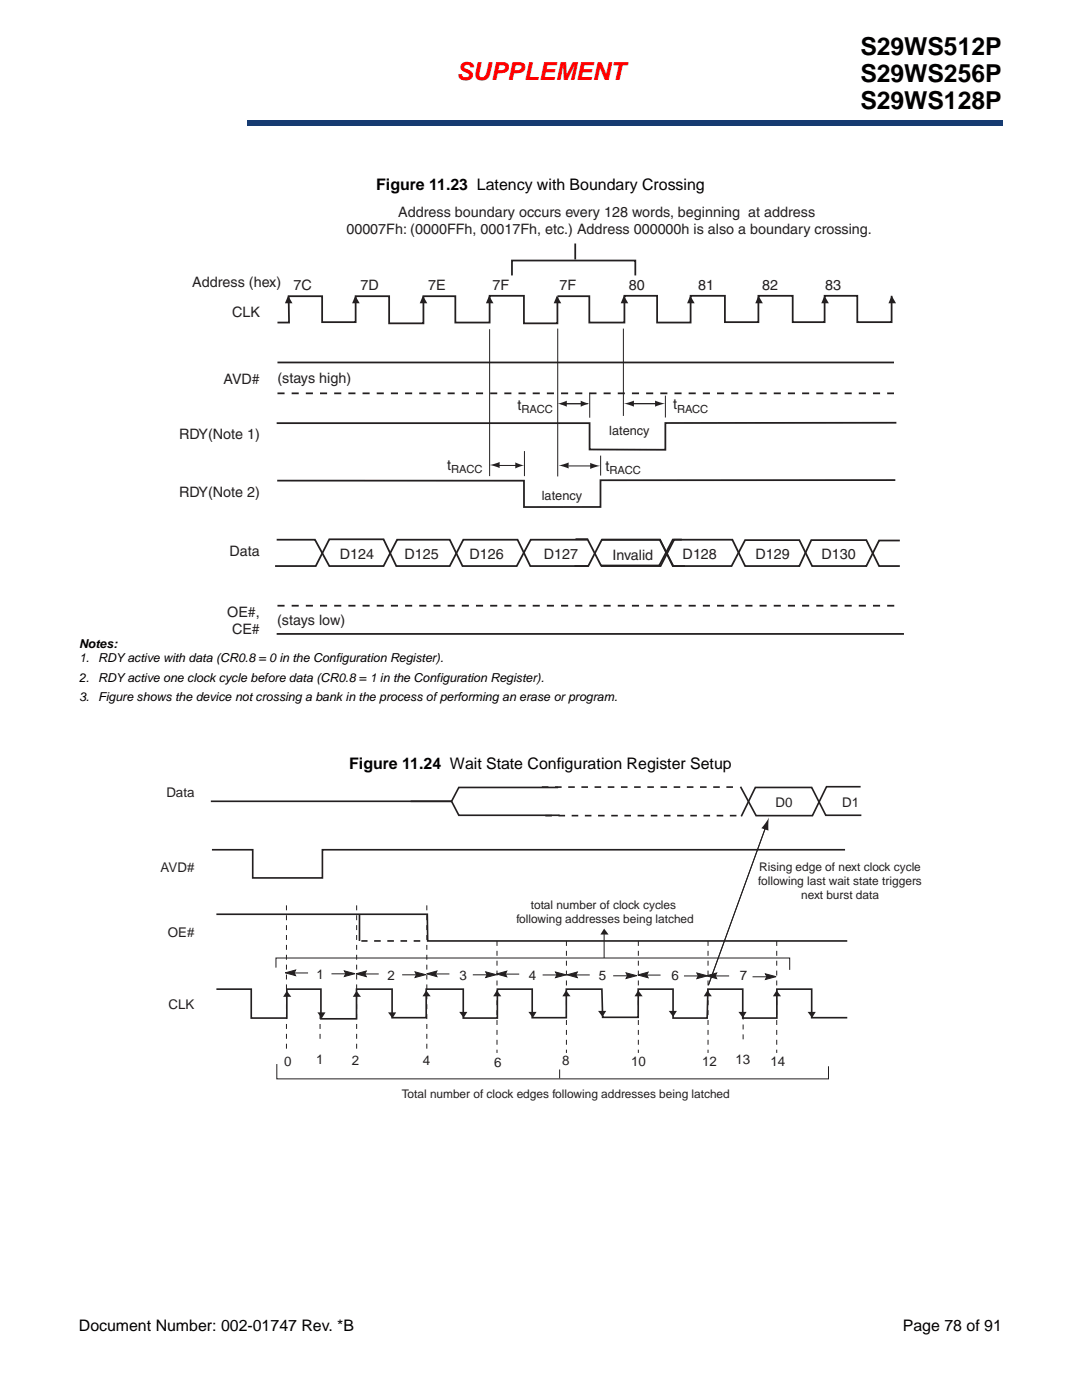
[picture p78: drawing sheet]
<svg xmlns="http://www.w3.org/2000/svg" width="216mm" height="279mm" viewBox="0 0 216 279" stroke-linecap="round" stroke-linejoin="round" font-family="sans-serif">
<defs><g id="words">
<g font-size="4.9">
<text x="171.7" y="11.1">S29WS512P</text>
<text x="171.7" y="16.4">S29WS256P</text>
<text x="171.7" y="21.7">S29WS128P</text>
</g>
<text font-size="4.9" fill="#f00" x="91.1" y="16">SUPPLEMENT</text>
<g font-size="3.2">
<text x="75.1" y="37.9">Figure 11.23 Latency with Boundary Crossing</text>
<text x="69.7" y="153.4">Figure 11.24 Wait State Configuration Register Setup</text>
<text x="15.7" y="265.6">Document Number: 002-01747 Rev. *B</text>
<text x="180.1" y="265.6">Page 78 of 91</text>
</g>
<g font-size="2.9" fill="#231f20">
<text x="69.1" y="46.7">00007Fh: (0000FFh, 00017Fh, etc.) Address 000000h is also a boundary crossing.</text>
<text x="79.5" y="43.3">Address boundary occurs every 128 words, beginning at address</text>
<text x="38.4" y="57.3">Address (hex)</text>
<text x="58.5" y="57.8">7C</text>
<text x="71.9" y="57.8">7D</text>
<text x="85.4" y="57.8">7E</text>
<text x="98.3" y="57.8">7F</text>
<text x="111.7" y="57.8">7F</text>
<text x="125.5" y="57.8">80</text>
<text x="139.3" y="57.8">81</text>
<text x="152.1" y="57.8">82</text>
<text x="164.6" y="57.8">83</text>
<text x="46.3" y="63.3">CLK</text>
<text x="44.6" y="76.6">AVD#</text>
<text x="55.4" y="76.4">(stays high)</text>
<text x="103.3" y="81.7">t</text>
<text x="134.3" y="81.7">t</text>
<text x="35.7" y="87.7">RDY(Note 1)</text>
<text x="89.2" y="93.7">t</text>
<text x="120.8" y="94">t</text>
<text x="35.7" y="99.2">RDY(Note 2)</text>
<text x="45.8" y="111.1">Data</text>
<text x="67.8" y="111.5">D124</text>
<text x="80.7" y="111.5">D125</text>
<text x="93.7" y="111.5">D126</text>
<text x="108.5" y="111.5">D127</text>
<text x="122.2" y="111.7">Invalid</text>
<text x="136.2" y="111.5">D128</text>
<text x="150.7" y="111.5">D129</text>
<text x="163.9" y="111.5">D130</text>
<text x="45.3" y="123.2">OE#,</text>
<text x="55.3" y="124.8">(stays low)</text>
<text x="46.3" y="126.6">CE#</text>
</g>
<g font-size="2.7" fill="#231f20">
<text x="33.2" y="159.1">Data</text>
<text x="154.7" y="161">D0</text>
<text x="168" y="161.2">D1</text>
<text x="32" y="174">AVD#</text>
<text x="33.5" y="187">OE#</text>
<text x="63.2" y="195.4">1</text>
<text x="77.4" y="195.6">2</text>
<text x="91.7" y="195.6">3</text>
<text x="105.5" y="195.6">4</text>
<text x="119.5" y="195.6">5</text>
<text x="134" y="195.6">6</text>
<text x="147.6" y="195.6">7</text>
<text x="33.6" y="201.3">CLK</text>
<text x="56.7" y="212.7">0</text>
<text x="63.1" y="212.3">1</text>
<text x="70.2" y="212.5">2</text>
<text x="84.4" y="212.6">4</text>
<text x="98.6" y="212.9">6</text>
<text x="112.2" y="212.6">8</text>
<text x="125.9" y="212.7">10</text>
<text x="140.1" y="212.7">12</text>
<text x="146.8" y="212.4">13</text>
<text x="153.7" y="212.7">14</text>
</g>
<g font-size="2.5" fill="#231f20">
<text x="121.6" y="86.9">latency</text>
<text x="108.1" y="99.7">latency</text>
</g>
<g font-size="2.5">
<text x="15.8" y="129.3">Notes:</text>
<text x="15.8" y="132.1">1.</text>
<text x="15.8" y="136">2.</text>
<text x="19.6" y="132.1">RDY active with data (CR0.8 = 0 in the Configuration Register).</text>
<text x="19.6" y="136">RDY active one clock cycle before data (CR0.8 = 1 in the Configuration Register).</text>
<text x="15.8" y="139.9">3.</text>
<text x="19.6" y="139.9">Figure shows the device not crossing a bank in the process of performing an erase or program.</text>
</g>
<g font-size="2.4" fill="#231f20">
<text x="151.5" y="173.7">Rising edge of next clock cycle</text>
<text x="151.3" y="176.6">following last wait state triggers</text>
<text x="159.9" y="179.5">next burst data</text>
<text x="103" y="184.3">following addresses being latched</text>
<text x="105.9" y="181.4">total number of clock cycles</text>
<text x="80.2" y="219.1">Total number of clock edges following addresses being latched</text>
</g>
<g font-size="2.2" fill="#231f20">
<text x="104.1" y="82.4">RACC</text>
<text x="135.1" y="82.4">RACC</text>
<text x="90" y="94.4">RACC</text>
<text x="121.6" y="94.6">RACC</text>
</g>
</g></defs>
<path d="M49.4 24.1h150.7v.9h-150.7z" fill="#163b71"/>
<path d="M49.4 25h150.6M49.4 24.1h150.6" fill="none" stroke="#163b71" stroke-width=".2"/>
<path d="M49.4 24h.1v1h-.1z" fill="#163b71"/>
<g fill="#fff">
<path d="M16.2 15.7h32.4v10.1h-32.4z"/>
<path d="M35.7 40.8h144.7v86.5h-144.7z"/>
</g>
<path d="M102.2 55v-3h24.6v3M111.2 59.3v5.2h-6.7v-5.5h-6.8v5.4h-6.8v-5.3h-6.4v5.4h-6.9v-5.4h-6.6v5.2h-6.7v-5.2h-6.7l.1 5.3h-2.3M114.8 48.6v3.2M177.9 59v5.3h-6.8v-5.3h-6.6v5.3h-6.3v-5.3h-6.9v5.3h-6.7v-5.3h-6.8v5.4h-6.7v-5.4h-6.5v5.4h-7v-5.3h-6.4M55.4 72.3h123M178.7 95.8h-58.9v5.4h-15.2v-5.3h-49.3M178.9 84.4h-46.1v5.4l-15.2-.1v-5.3h-62.4M54.9 113h8.1l2.7-5.4h10.8l2.6 5.4h10.6l2.7-5.3h10.9l2.5 5.3h11.6M55.2 107.7h7.6l2.9 5.3h10.8l2.7-5.3h10.5l2.6 5.3h10.8l2.8-5.3h11.3M119.9 113h11.9l2.7-5.3h11.6l2.6 5.3h10.8l2.4-5.2h11l2.5 5.2h4.2M120.1 107.7h11.6l2.7 5.3h11.6l2.7-5.2h10.8l2.5 5.2h10.9l2.5-5.1h4.2M55.2 126.5h125.2" fill="none" stroke="#231f20" stroke-width=".35"/>
<path d="M55.4 78.5h123M55.4 120.9h123.6" fill="none" stroke="#231f20" stroke-width=".35" stroke-dasharray="1.4 1.4" stroke-linecap="butt"/>
<path d="M112.7 80.6h4.6" fill="none" stroke="#231f20" stroke-width=".2"/>
<path d="M111.3 80.6l1.8-.6v1.2z" fill="#231f20"/>
<path d="M111.9 80.6h4.3" fill="none" stroke="#231f20" stroke-width=".2"/>
<g fill="#231f20">
<path d="M115.9 80l1.7 .6-1.7 .6z"/>
<path d="M57.5 59l.9 1.5h-1.5z"/>
<path d="M70.9 59l.9 1.5h-1.5z"/>
<path d="M97.6 59l.9 1.5h-1.5z"/>
<path d="M111.1 59l.9 1.5h-1.5z"/>
<path d="M124.5 59l.9 1.5h-1.5z"/>
<path d="M137.7 59l.9 1.5h-1.5z"/>
<path d="M151.3 59l.9 1.5h-1.5z"/>
<path d="M164.5 59l.9 1.5h-1.5z"/>
<path d="M177.9 59l.9 1.5h-1.5z"/>
<path d="M84.4 59l.9 1.5h-1.6z"/>
</g>
<path d="M99 92.9h4.2" fill="none" stroke="#231f20" stroke-width=".2"/>
<g fill="#231f20">
<path d="M102.8 92.3l1.8 .6-1.8 .6z"/>
<path d="M97.7 92.8l2-.6v1.2z"/>
</g>
<path d="M97.7 65.7v29.3M132.8 79v4.3M126.1 80.6h5" fill="none" stroke="#231f20" stroke-width=".2"/>
<path d="M124.5 80.6l2-.6v1.2z" fill="#231f20"/>
<path d="M126.1 80.6h5" fill="none" stroke="#231f20" stroke-width=".2"/>
<path d="M130.7 80l2 .6-2 .6z" fill="#231f20"/>
<path d="M111.3 65.6v29.5M124.4 65.6v17.4M113.4 93h4.8M119.8 90.9v4" fill="none" stroke="#231f20" stroke-width=".2"/>
<g fill="#231f20">
<path d="M117.8 92.4l2 .6-2 .6z"/>
<path d="M111.4 92.9l2.1-.6v1.2z"/>
</g>
<path d="M117.7 78.4v5M104.6 90v5" fill="none" stroke="#231f20" stroke-width=".2"/>
<path d="M114.6 113h2.8l2.7-5.3h11.6l2.5 5.3h2.5M114.8 107.6h2.4l2.7 5.3h11.6l2.7-5.2h1.9" fill="none" stroke="#231f20" stroke-width=".35"/>
<path d="M32 156.6h152v63h-152z" fill="#fff"/>
<path d="M81.9 159.9h8.2l1.5 2.8h20.1M111.4 157.2h-19.8l-1.5 2.7h-48M147.8 157l3.1 5.8h11.2l2.8-5.8h6.8M42.3 169.6h8.1v5.6h13.9v-5.6h104.3M171.9 162.7h-7.1l-2.8-5.5h-11.3l-2.8 5.7M43.2 182.5h42.1v5.3h83.8M43.2 197.4h6.9v5.8h7.1v-5.8h6.8v5.9h7.1v-5.9h7.1v5.7h6.8v-5.7h7.4v5.8h6.8v-5.8h7v5.7h6.8v-5.7h7.1l.1 5.6h7.1v-5.6h7v5.8h6.8l.2-5.8h6.9v5.8h6.8v-5.8h7v5.7h7.1M71.7 182.5v5.3" fill="none" stroke="#231f20" stroke-width=".33"/>
<path d="M108.1 157.1h39.2M108.8 162.8h38.5M83.9 187.8h-11.8" fill="none" stroke="#231f20" stroke-width=".33" stroke-dasharray="1.3 1.3" stroke-linecap="butt"/>
<path d="M57.2 180.7v29.4M71.2 180.7v29.4M85.2 180.7v29.4M99.2 187.8v22.3M113 187.8v22.3M155 187.8v22.3" fill="none" stroke="#231f20" stroke-width=".2" stroke-dasharray="1 1" stroke-linecap="butt"/>
<path d="M152.8 165l-11.4 31.6z" fill="#231f20"/>
<path d="M152.8 165l-11.4 31.6" fill="none" stroke="#231f20" stroke-width=".2"/>
<path d="M153.4 163.1l-.1 2.7-1.4-.5z" fill="#231f20"/>
<path d="M127.4 187.8v22.3M141.3 187.8v22.3" fill="none" stroke="#231f20" stroke-width=".2" stroke-dasharray="1 1" stroke-linecap="butt"/>
<g fill="#231f20">
<path d="M155 197.7l.8 1.1h-1.6z"/>
<path d="M141.2 197.7l.8 1.1h-1.6z"/>
<path d="M127.3 197.7l.9 1.1h-1.6z"/>
<path d="M113 197.7l.8 1.1h-1.6z"/>
<path d="M99.1 197.7l.9 1.1h-1.6z"/>
<path d="M85 197.7l.9 1.1h-1.6z"/>
<path d="M71.1 197.8l.9 1.1h-1.6z"/>
<path d="M57.2 197.8l.9 1.1h-1.6z"/>
</g>
<path d="M55.1 193.1v-1.9h102.5v2.4M72.5 194.4h3.1M120.5 186.2v5M55.2 212.4v2.9h110.1v-2.5M111.7 213.4v1.8" fill="none" stroke="#231f20" stroke-width=".2"/>
<path d="M71 194.3l2.1-.5-.3 .5 .3 .6z" fill="#231f20"/>
<path d="M71 194.3l2.1-.5-.3 .5 .3 .6zM80.2 194.5h3.2" fill="none" stroke="#231f20" stroke-width=".2"/>
<path d="M82.8 194l2.1 .5-2.1 .6 .3-.6z" fill="#231f20"/>
<path d="M82.8 194l2.1 .5-2.1 .6 .3-.6zM86.6 194.4h3.1" fill="none" stroke="#231f20" stroke-width=".2"/>
<path d="M85.1 194.3l2.1-.5-.3 .5 .3 .6z" fill="#231f20"/>
<path d="M85.1 194.3l2.1-.5-.3 .5 .3 .6zM94.3 194.5h3.2" fill="none" stroke="#231f20" stroke-width=".2"/>
<path d="M96.9 194l2.1 .5-2.1 .6 .3-.6z" fill="#231f20"/>
<path d="M96.9 194l2.1 .5-2.1 .6 .3-.6zM100.5 194.4h3.1" fill="none" stroke="#231f20" stroke-width=".2"/>
<path d="M99.1 194.4l2-.6-.3 .6 .3 .5z" fill="#231f20"/>
<path d="M99.1 194.4l2-.6-.3 .6 .3 .5zM108.3 194.6h3.2" fill="none" stroke="#231f20" stroke-width=".2"/>
<path d="M110.9 194l2.1 .5-2.1 .6 .2-.6z" fill="#231f20"/>
<path d="M110.9 194l2.1 .5-2.1 .6 .2-.6zM114.6 194.6h3.1" fill="none" stroke="#231f20" stroke-width=".2"/>
<path d="M113.1 194.5l2.1-.5-.3 .5 .3 .6z" fill="#231f20"/>
<path d="M113.1 194.5l2.1-.5-.3 .5 .3 .6zM122.4 194.7h3.1" fill="none" stroke="#231f20" stroke-width=".2"/>
<path d="M124.9 194.2l2.2 .5-2.2 .6 .3-.6z" fill="#231f20"/>
<path d="M124.9 194.2l2.2 .5-2.2 .6 .3-.6zM128.7 194.6h3.1" fill="none" stroke="#231f20" stroke-width=".2"/>
<path d="M127.3 194.6l2-.6-.2 .6 .2 .5z" fill="#231f20"/>
<path d="M127.3 194.6l2-.6-.2 .6 .2 .5zM136.5 194.8h3.2" fill="none" stroke="#231f20" stroke-width=".2"/>
<path d="M139.1 194.2l2.1 .5-2.1 .6 .2-.6z" fill="#231f20"/>
<path d="M139.1 194.2l2.1 .5-2.1 .6 .2-.6zM142.4 194.8h3.1" fill="none" stroke="#231f20" stroke-width=".2"/>
<path d="M140.9 194.7l2.1-.5-.3 .5 .3 .6z" fill="#231f20"/>
<path d="M140.9 194.7l2.1-.5-.3 .5 .3 .6zM150.2 194.9h3.2" fill="none" stroke="#231f20" stroke-width=".2"/>
<path d="M152.7 194.4l2.2 .5-2.2 .6 .3-.6z" fill="#231f20"/>
<path d="M58.4 194.2h3.1M152.7 194.4l2.2 .5-2.2 .6 .3-.6z" fill="none" stroke="#231f20" stroke-width=".2"/>
<path d="M56.9 194.2l2.1-.6-.3 .6 .3 .5z" fill="#231f20"/>
<path d="M56.9 194.2l2.1-.6-.3 .6 .3 .5zM66.1 194.3h3.2" fill="none" stroke="#231f20" stroke-width=".2"/>
<path d="M68.7 193.8l2.1 .5-2.1 .6 .3-.6z" fill="#231f20"/>
<path d="M68.7 193.8l2.1 .5-2.1 .6 .3-.6z" fill="none" stroke="#231f20" stroke-width=".2"/>
<path d="M120.5 185.3l.9 1.2h-1.6z" fill="#231f20"/>
<path d="M63.9 202.4v5.8M148.3 202.5v5.8" fill="none" stroke="#231f20" stroke-width=".2" stroke-dasharray="1 1" stroke-linecap="butt"/>
<g fill="#231f20">
<path d="M63.3 202h1.7l-.8 1.2z"/>
<path d="M77.4 202h1.7l-.8 1.2z"/>
<path d="M91.6 201.9h1.7l-.8 1.2z"/>
<path d="M105.4 201.9h1.7l-.8 1.2z"/>
<path d="M119.3 201.7h1.7l-.8 1.2z"/>
<path d="M133.4 201.7h1.7l-.8 1.2z"/>
<path d="M147.3 201.9h1.7l-.8 1.2z"/>
<path d="M161.1 201.9h1.7l-.8 1.2z"/>
</g>
<use href="#words"/>
</svg>
